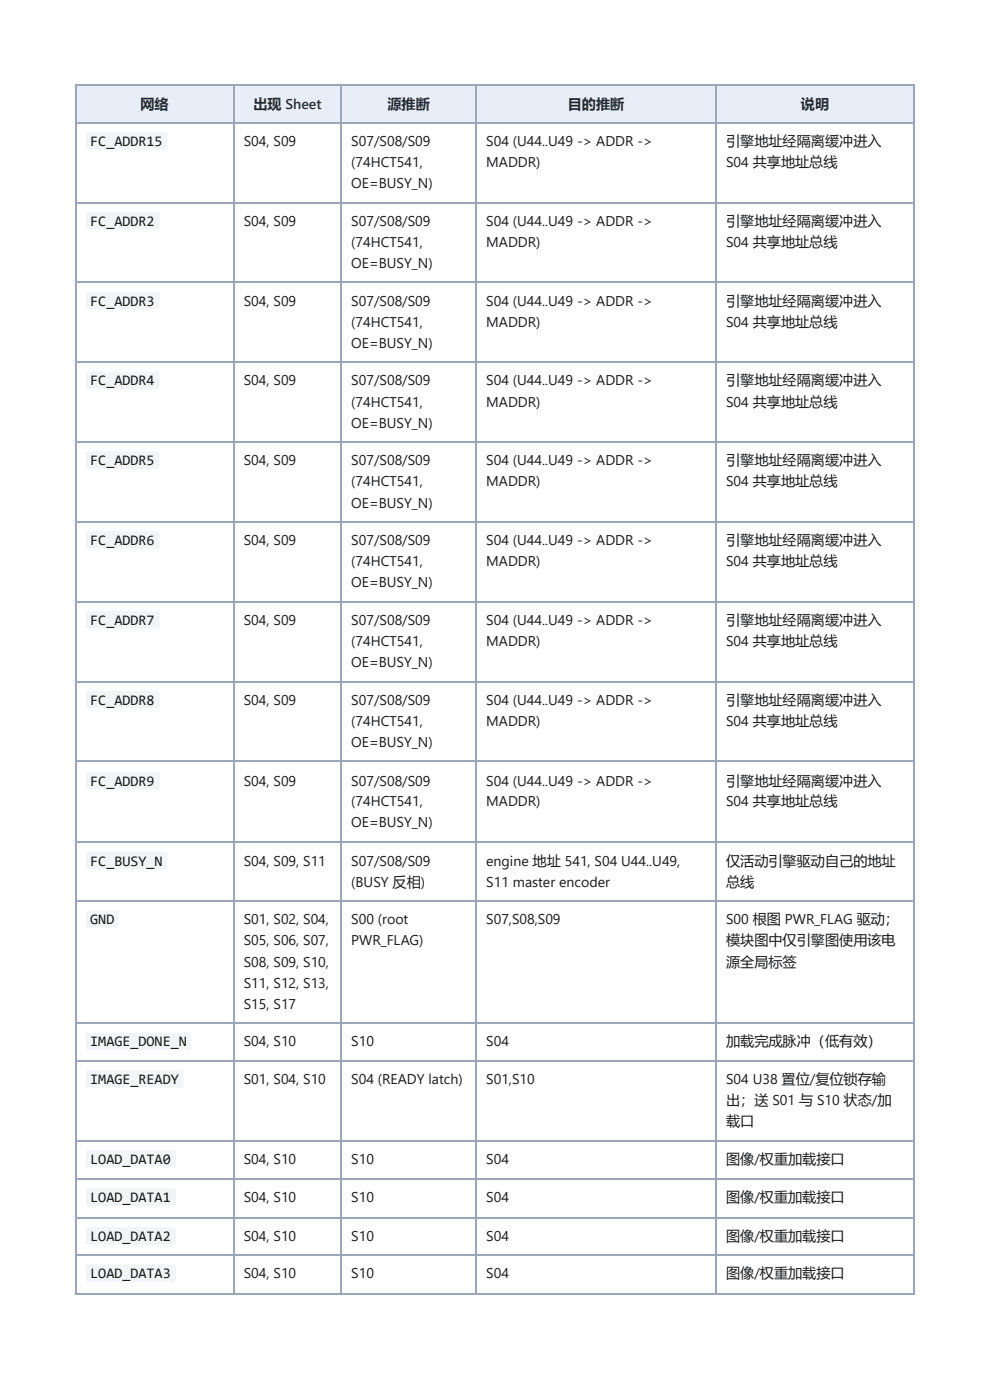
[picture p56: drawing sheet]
<svg xmlns="http://www.w3.org/2000/svg" width="210mm" height="297mm" viewBox="0 0 210 297" stroke-linecap="round" stroke-linejoin="round" font-family="sans-serif">
<defs><g id="words">
<g font-size="3.1" fill="#1a1a1a">
<text x="19.1" y="31">FC_ADDR15</text>
<text x="19.1" y="47.9">FC_ADDR2</text>
<text x="19.1" y="64.8">FC_ADDR3</text>
<text x="19.1" y="81.8">FC_ADDR4</text>
<text x="19.1" y="98.7">FC_ADDR5</text>
<text x="19.1" y="115.6">FC_ADDR6</text>
<text x="19.1" y="132.6">FC_ADDR7</text>
<text x="19.1" y="149.5">FC_ADDR8</text>
<text x="19.1" y="166.7">FC_ADDR9</text>
<text x="19.1" y="183.6">FC_BUSY_N</text>
<text x="19.1" y="196.1">GND</text>
<text x="19.1" y="222">IMAGE_DONE_N</text>
<text x="19.1" y="229.9">IMAGE_READY</text>
<text x="19.1" y="246.9">LOAD_DATA0</text>
<text x="19.1" y="255.1">LOAD_DATA1</text>
<text x="19.1" y="263.3">LOAD_DATA2</text>
<text x="19.1" y="271.2">LOAD_DATA3</text>
</g>
<g font-size="3" fill="#0b2e59">
<text x="29.8" y="23">网络</text>
<text x="53.7" y="23">出现 Sheet</text>
<text x="82.1" y="23">源推断</text>
<text x="120.4" y="23">目的推断</text>
<text x="169.8" y="23">说明</text>
</g>
<g font-size="3" fill="#1a1a1a">
<text x="51.7" y="31">S04, S09</text>
<text x="74.5" y="31">S07/S08/S09</text>
<text x="74.5" y="35.5">(74HCT541,</text>
<text x="103.1" y="31">S04 (U44..U49 -&gt; ADDR -&gt;</text>
<text x="103.1" y="35.5">MADDR)</text>
<text x="153.9" y="31">引擎地址经隔离缓冲进入</text>
<text x="153.9" y="35.5">S04 共享地址总线</text>
<text x="74.5" y="40">OE=BUSY_N)</text>
<text x="51.7" y="47.9">S04, S09</text>
<text x="74.5" y="47.9">S07/S08/S09</text>
<text x="103.1" y="47.9">S04 (U44..U49 -&gt; ADDR -&gt;</text>
<text x="153.9" y="47.9">引擎地址经隔离缓冲进入</text>
<text x="74.5" y="52.4">(74HCT541,</text>
<text x="103.1" y="52.4">MADDR)</text>
<text x="153.9" y="52.4">S04 共享地址总线</text>
<text x="74.5" y="56.9">OE=BUSY_N)</text>
<text x="51.7" y="64.8">S04, S09</text>
<text x="74.5" y="64.8">S07/S08/S09</text>
<text x="103.1" y="64.8">S04 (U44..U49 -&gt; ADDR -&gt;</text>
<text x="153.9" y="64.8">引擎地址经隔离缓冲进入</text>
<text x="74.5" y="69.3">(74HCT541,</text>
<text x="103.1" y="69.3">MADDR)</text>
<text x="153.9" y="69.3">S04 共享地址总线</text>
<text x="74.5" y="73.8">OE=BUSY_N)</text>
<text x="51.7" y="81.8">S04, S09</text>
<text x="74.5" y="81.8">S07/S08/S09</text>
<text x="103.1" y="81.8">S04 (U44..U49 -&gt; ADDR -&gt;</text>
<text x="153.9" y="81.8">引擎地址经隔离缓冲进入</text>
<text x="74.5" y="86.3">(74HCT541,</text>
<text x="103.1" y="86.3">MADDR)</text>
<text x="153.9" y="86.3">S04 共享地址总线</text>
<text x="74.5" y="90.8">OE=BUSY_N)</text>
<text x="51.7" y="98.7">S04, S09</text>
<text x="74.5" y="98.7">S07/S08/S09</text>
<text x="103.1" y="98.7">S04 (U44..U49 -&gt; ADDR -&gt;</text>
<text x="153.9" y="98.7">引擎地址经隔离缓冲进入</text>
<text x="74.5" y="103.2">(74HCT541,</text>
<text x="74.5" y="107.7">OE=BUSY_N)</text>
<text x="103.1" y="103.2">MADDR)</text>
<text x="153.9" y="103.2">S04 共享地址总线</text>
<text x="51.7" y="115.6">S04, S09</text>
<text x="74.5" y="115.6">S07/S08/S09</text>
<text x="103.1" y="115.6">S04 (U44..U49 -&gt; ADDR -&gt;</text>
<text x="153.9" y="115.6">引擎地址经隔离缓冲进入</text>
<text x="74.5" y="120.1">(74HCT541,</text>
<text x="74.5" y="124.6">OE=BUSY_N)</text>
<text x="103.1" y="120.1">MADDR)</text>
<text x="153.9" y="120.1">S04 共享地址总线</text>
<text x="51.7" y="132.6">S04, S09</text>
<text x="74.5" y="132.6">S07/S08/S09</text>
<text x="74.5" y="137.1">(74HCT541,</text>
<text x="103.1" y="132.6">S04 (U44..U49 -&gt; ADDR -&gt;</text>
<text x="103.1" y="137.1">MADDR)</text>
<text x="153.9" y="132.6">引擎地址经隔离缓冲进入</text>
<text x="153.9" y="137.1">S04 共享地址总线</text>
<text x="74.5" y="141.6">OE=BUSY_N)</text>
<text x="51.7" y="149.5">S04, S09</text>
<text x="74.5" y="149.5">S07/S08/S09</text>
<text x="103.1" y="149.5">S04 (U44..U49 -&gt; ADDR -&gt;</text>
<text x="153.9" y="149.5">引擎地址经隔离缓冲进入</text>
<text x="74.5" y="154">(74HCT541,</text>
<text x="103.1" y="154">MADDR)</text>
<text x="153.9" y="154">S04 共享地址总线</text>
<text x="74.5" y="158.5">OE=BUSY_N)</text>
<text x="51.7" y="166.7">S04, S09</text>
<text x="74.5" y="166.7">S07/S08/S09</text>
<text x="103.1" y="166.7">S04 (U44..U49 -&gt; ADDR -&gt;</text>
<text x="153.9" y="166.7">引擎地址经隔离缓冲进入</text>
<text x="74.5" y="170.9">(74HCT541,</text>
<text x="103.1" y="170.9">MADDR)</text>
<text x="153.9" y="170.9">S04 共享地址总线</text>
<text x="74.5" y="175.4">OE=BUSY_N)</text>
<text x="51.7" y="183.6">S04, S09, S11</text>
<text x="74.5" y="183.6">S07/S08/S09</text>
<text x="103.1" y="183.6">engine 地址 541, S04 U44..U49,</text>
<text x="153.9" y="183.6">仅活动引擎驱动自己的地址</text>
<text x="74.5" y="188.1">(BUSY 反相)</text>
<text x="103.1" y="188.1">S11 master encoder</text>
<text x="153.9" y="188.1">总线</text>
<text x="51.7" y="196.1">S01, S02, S04,</text>
<text x="74.5" y="196.1">S00 (root</text>
<text x="103.1" y="196.1">S07,S08,S09</text>
<text x="153.9" y="196.1">S00 根图 PWR_FLAG 驱动；</text>
<text x="51.7" y="200.6">S05, S06, S07,</text>
<text x="74.5" y="200.6">PWR_FLAG)</text>
<text x="153.9" y="200.6">模块图中仅引擎图使用该电</text>
<text x="51.7" y="205.1">S08, S09, S10,</text>
<text x="51.7" y="209.6">S11, S12, S13,</text>
<text x="153.9" y="205.1">源全局标签</text>
<text x="51.7" y="214">S15, S17</text>
<text x="51.7" y="222">S04, S10</text>
<text x="74.5" y="222">S10</text>
<text x="103.1" y="222">S04</text>
<text x="153.9" y="222">加载完成脉冲（低有效）</text>
<text x="51.7" y="229.9">S01, S04, S10</text>
<text x="74.5" y="229.9">S04 (READY latch)</text>
<text x="103.1" y="229.9">S01,S10</text>
<text x="153.9" y="229.9">S04 U38 置位/复位锁存输</text>
<text x="153.9" y="234.4">出；送 S01 与 S10 状态/加</text>
<text x="153.9" y="238.9">载口</text>
<text x="51.7" y="246.9">S04, S10</text>
<text x="74.5" y="246.9">S10</text>
<text x="103.1" y="246.9">S04</text>
<text x="153.9" y="246.9">图像/权重加载接口</text>
<text x="51.7" y="255.1">S04, S10</text>
<text x="74.5" y="255.1">S10</text>
<text x="103.1" y="255.1">S04</text>
<text x="153.9" y="255.1">图像/权重加载接口</text>
<text x="51.7" y="263.3">S04, S10</text>
<text x="74.5" y="263.3">S10</text>
<text x="103.1" y="263.3">S04</text>
<text x="153.9" y="263.3">图像/权重加载接口</text>
<text x="51.7" y="271.2">S04, S10</text>
<text x="74.5" y="271.2">S10</text>
<text x="103.1" y="271.2">S04</text>
<text x="153.9" y="271.2">图像/权重加载接口</text>
</g>
</g></defs>
<g fill="#e8eef7">
<path d="M16.1 18.3h33.4v7.9h-33.4z"/>
<path d="M49.5 18.3h22.7v7.9h-22.7z"/>
<path d="M72.2 18.3h28.9v7.9h-28.9z"/>
<path d="M101.1 18.3h50.8v7.9h-50.8z"/>
<path d="M151.9 18.3h42v7.9h-42z"/>
</g>
<g fill="none" stroke="#9aa7b8" stroke-width=".26">
<path d="M15.9 18.1h178M16 18v256.6M49.6 18v256.6M72.4 18v256.6M100.9 18v256.6M151.7 18v256.6M15.9 26.1h178M15.9 43h178M15.9 59.9h178M15.9 76.9h178M15.9 93.8h178M15.9 110.7h178"/>
<path d="M15.9 127.7h178M15.9 144.6h178M15.9 161.5h178M15.9 178.7h178M15.9 191.2h178M15.9 217.1h178M15.9 225h178M15.9 242h178M15.9 250.2h178M15.9 258.4h178M15.9 266.3h178M15.9 274.5h178"/>
</g>
<path d="M193.8 18v256.6" fill="none" stroke="#9aa7b8" stroke-width=".25"/>
<g fill="#f2f4f7">
<path d="M18.4 28.2l.4-.2 16.2 .1 .4 .4v2.8l-.2 .4-.3 .1-16.2-.1-.4-.2v-.3v-2.6z"/>
<path d="M18.4 45.1l.4-.1h14.6l.5 .4v2.9l-.2 .2-.4 .2h-14.6l-.3-.2-.1-.3v-2.7z"/>
<path d="M18.4 62.1l.4-.2h14.6l.5 .4v2.9l-.3 .3-.3 .1h-14.6l-.4-.2v-.3v-2.7z"/>
<path d="M18.4 79l.4-.2 14.6 .1 .5 .4v2.8l-.3 .4-.3 .1-14.6-.1-.4-.2v-.3v-2.6z"/>
<path d="M18.4 95.9l.4-.1h14.6l.5 .4v2.9l-.2 .2-.4 .2h-14.6l-.3-.2-.1-.3v-2.7z"/>
<path d="M18.4 112.9l.4-.2h14.6l.5 .4v2.9l-.3 .3-.3 .1h-14.6l-.4-.2v-.3v-2.7z"/>
<path d="M18.4 129.8l.4-.2 14.6 .1 .5 .4v2.8l-.2 .3-.4 .2-14.6-.1-.3-.1-.1-.4v-2.6z"/>
<path d="M18.4 146.7l.4-.1h14.6l.5 .4v2.9l-.2 .2-.4 .2h-14.6l-.3-.2-.1-.3v-2.7z"/>
<path d="M18.4 163.9l.4-.1h14.6l.5 .4v2.9l-.3 .3-.3 .1h-14.6l-.4-.3v-.2v-2.7z"/>
<path d="M18.4 180.9l.4-.2h16.2l.4 .4v2.9l-.1 .3-.4 .1h-16.2l-.4-.2v-.3v-2.7z"/>
<path d="M18.4 193.3l.4-.2 6 .1 .3 .5v2.8l-.5 .4-6-.1-.3-.5v-2.6z"/>
<path d="M18.4 219.2l.4-.1h21.3l.4 .4v2.9l-.2 .2-.3 .2h-21.3l-.3-.2-.1-.3v-2.7z"/>
<path d="M18.4 227.2l.4-.2h19.7l.4 .4v2.9l-.2 .3-.3 .1h-19.7l-.3-.1-.1-.4v-2.7z"/>
<path d="M18.4 244.1l.4-.2 18.1 .1 .4 .4v2.8l-.2 .4-.3 .1-18.1-.1-.4-.2v-.3v-2.6z"/>
<path d="M18.4 252.3l.4-.2 18.1 .1 .4 .4v2.8l-.2 .4-.3 .1-18.1-.1-.4-.2v-.3v-2.6z"/>
<path d="M18.4 260.5l.4-.1h18.1l.4 .4v2.8l-.1 .3-.4 .2-18.1-.1-.3-.1-.1-.4v-2.6z"/>
<path d="M18.4 268.4l.4-.1h18.1l.4 .4v2.9l-.1 .2-.4 .2h-18.1l-.3-.2-.1-.3v-2.7z"/>
</g>
<use href="#words"/>
</svg>
